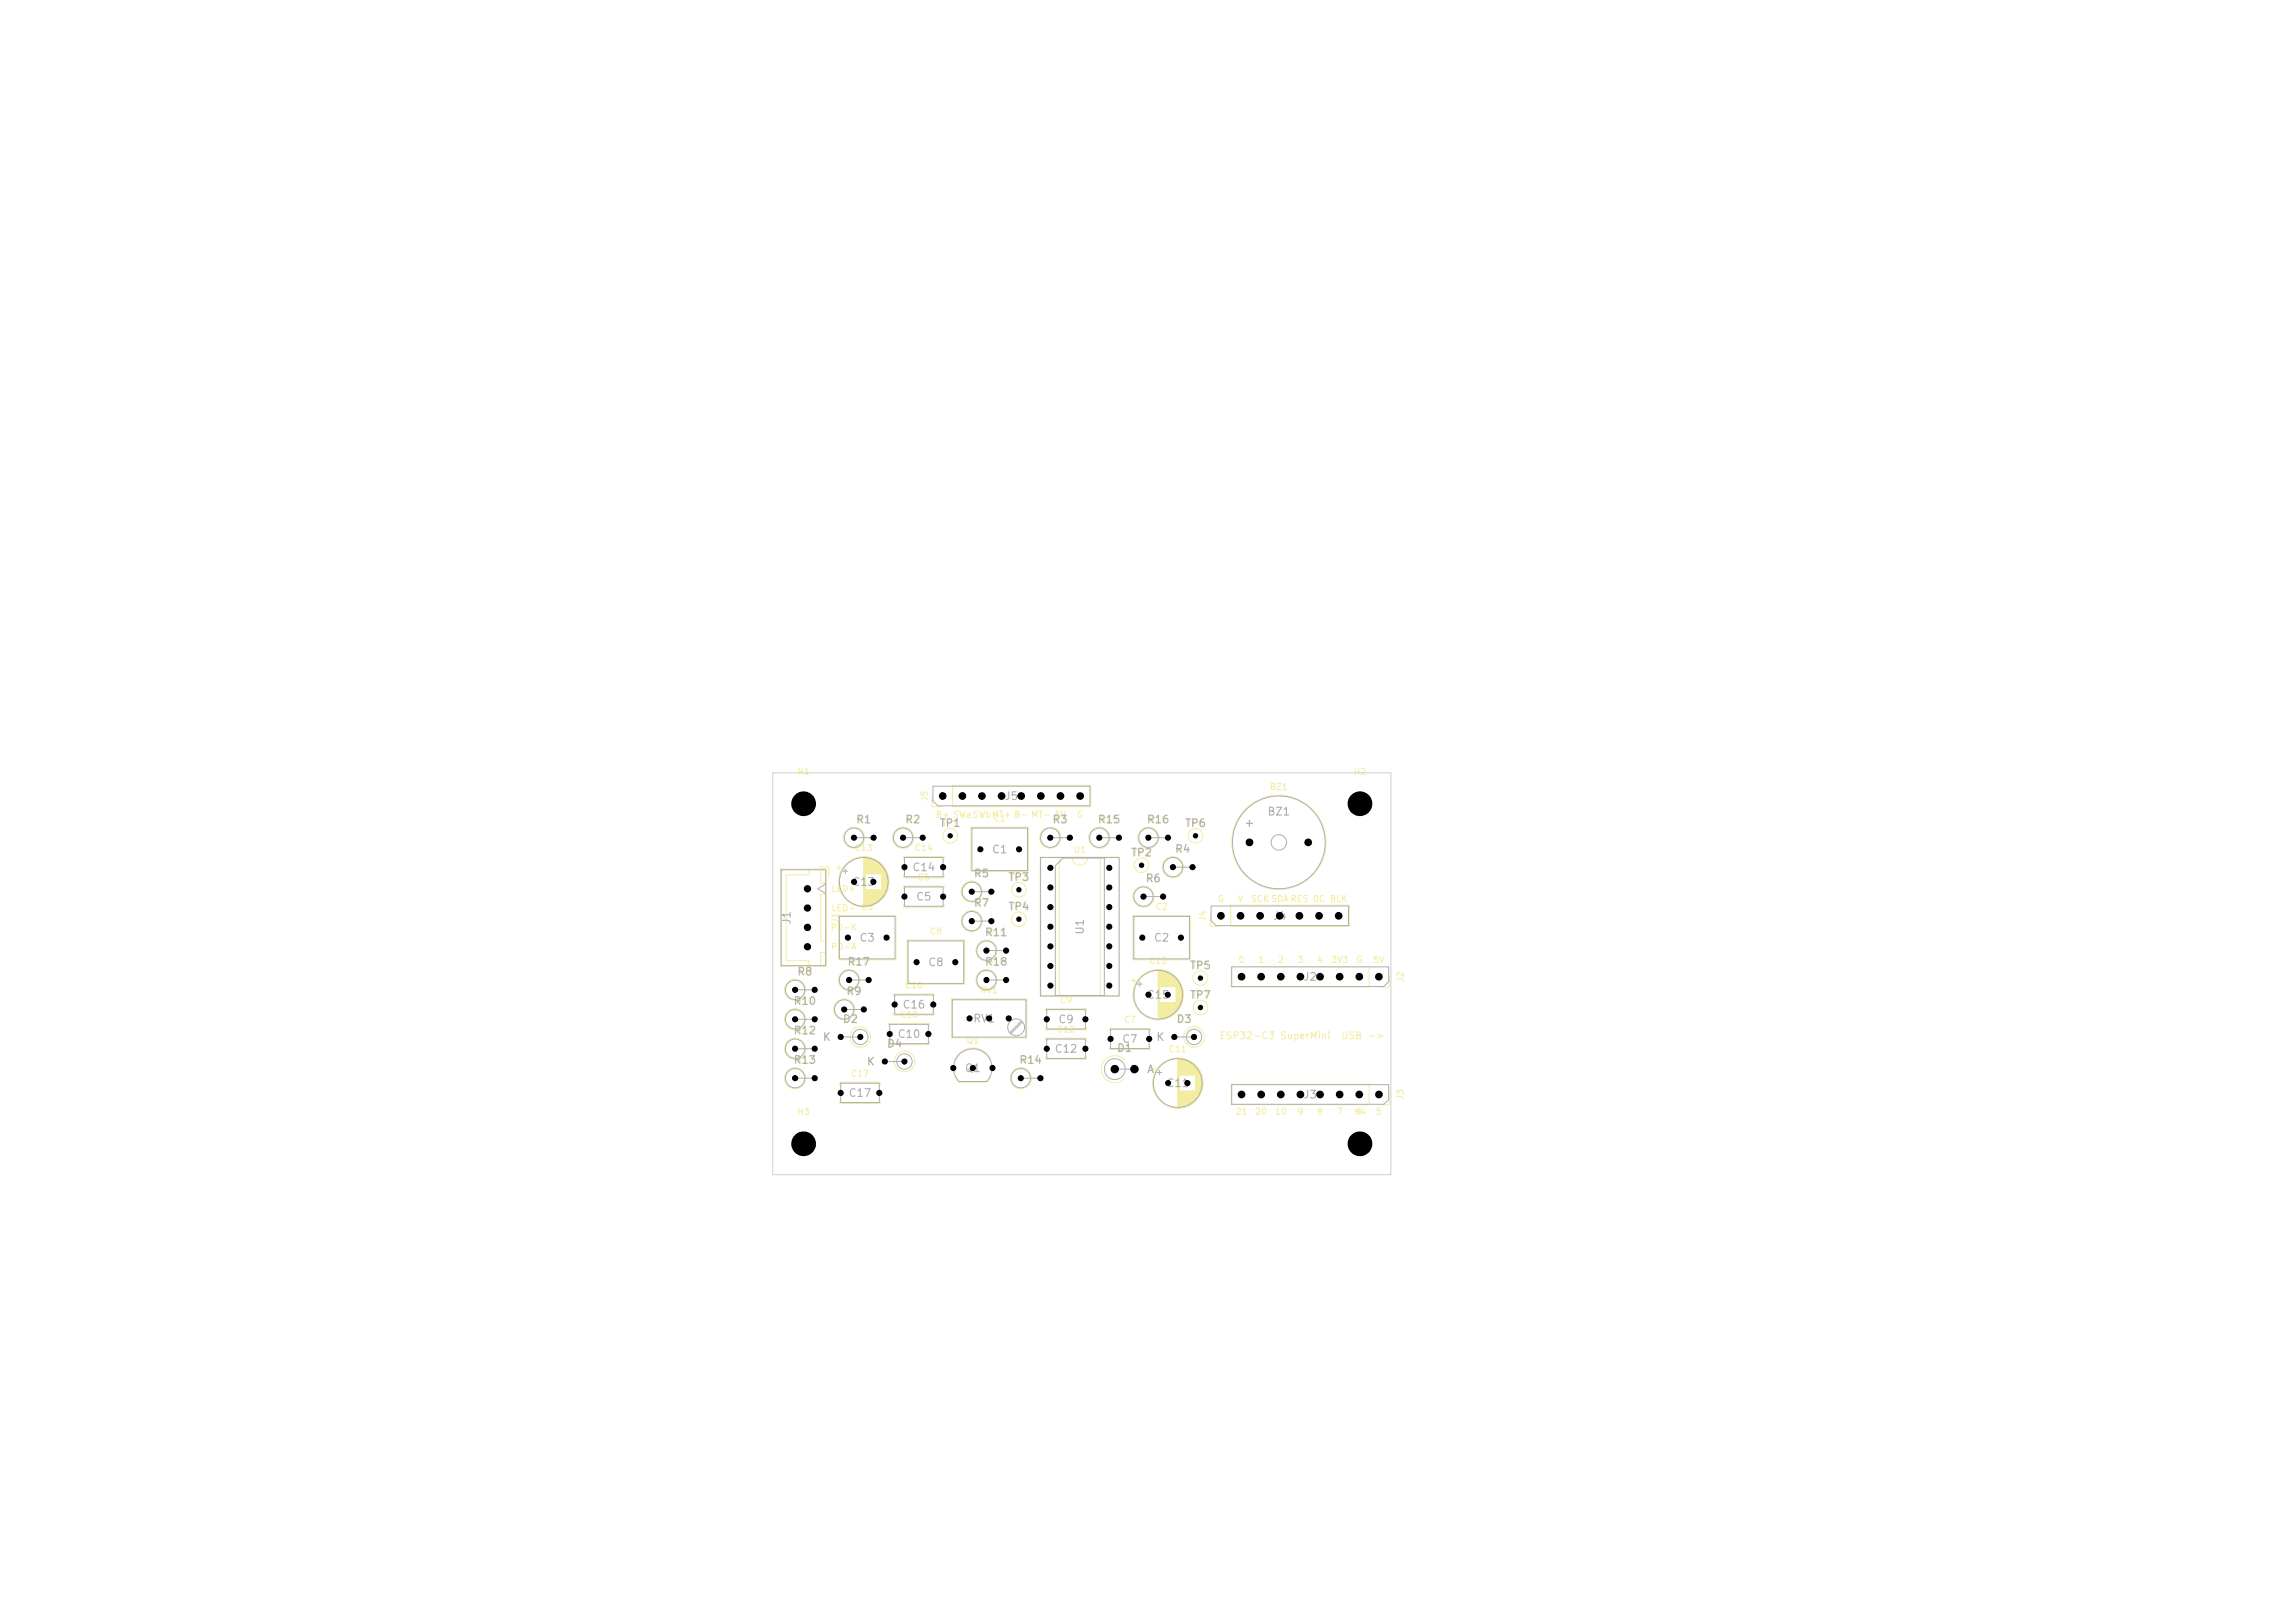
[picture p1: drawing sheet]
<svg xmlns="http://www.w3.org/2000/svg" width="297mm" height="210mm" viewBox="0 0 297 210" stroke-linecap="round" stroke-linejoin="round" font-family="sans-serif">
<defs><g id="words">
<g font-size="1" fill="#afafaf">
<text x="110.7" y="106.8">R1</text>
<text x="117.1" y="106.8">R2</text>
<text x="121.5" y="107.3">TP1</text>
<text x="129.9" y="103.8">J5</text>
<text x="136.1" y="106.8">R3</text>
<text x="142" y="106.8">R15</text>
<text x="148.3" y="106.8">R16</text>
<text x="153.3" y="107.3">TP6</text>
<text x="163.9" y="105.8">BZ1</text>
<text x="118" y="113">C14</text>
<text x="125.9" y="113.8">R5</text>
<text x="128.3" y="110.7">C1</text>
<text x="146.3" y="111.1">TP2</text>
<text x="152" y="110.6">R4</text>
<text x="102.6" y="119.7" transform="rotate(-90 102.6 119.7)">J1</text>
<text x="110.2" y="114.9">C13</text>
<text x="118.5" y="116.8">C5</text>
<text x="125.9" y="117.6">R7</text>
<text x="130.4" y="118">TP4</text>
<text x="130.4" y="114.2">TP3</text>
<text x="148.2" y="114.4">R6</text>
<text x="164.7" y="119.3">J4</text>
<text x="109.6" y="125.2">R17</text>
<text x="111.2" y="122.1">C3</text>
<text x="120" y="125.3">C8</text>
<text x="127.4" y="121.4">R11</text>
<text x="127.4" y="125.2">R18</text>
<text x="140.5" y="121" transform="rotate(-90 140.5 121)">U1</text>
<text x="149.3" y="122.1">C2</text>
<text x="153.9" y="125.7">TP5</text>
<text x="102.6" y="130.3">R10</text>
<text x="103.1" y="126.5">R8</text>
<text x="109.4" y="129">R9</text>
<text x="116.7" y="130.7">C16</text>
<text x="148.3" y="129.5">C15</text>
<text x="153.9" y="129.5">TP7</text>
<text x="168.6" y="127.1">J2</text>
<text x="102.6" y="134.1">R12</text>
<text x="102.6" y="137.9">R13</text>
<text x="109" y="132.6">D2</text>
<text x="114.7" y="135.8">D4</text>
<text x="116.1" y="134.6">C10</text>
<text x="125.9" y="132.5">RV1</text>
<text x="131.8" y="137.9">R14</text>
<text x="136.4" y="136.5">C12</text>
<text x="136.9" y="132.6">C9</text>
<text x="144.5" y="136.3">D1</text>
<text x="145.1" y="135.2">C7</text>
<text x="152.2" y="132.6">D3</text>
<text x="109.7" y="142.2">C17</text>
<text x="124.8" y="139">Q1</text>
<text x="150.9" y="140.9">C11</text>
<text x="168.6" y="142.4">J3</text>
</g>
<g font-size="1" fill="#f2eda1">
<text x="161" y="107.2">+</text>
<text x="106.4" y="134.9">K</text>
<text x="149.6" y="134.9">K</text>
<text x="112.1" y="138.1">K</text>
<text x="148.4" y="139.1">A</text>
</g>
<g font-size=".9" fill="#f2eda1">
<text x="157.7" y="134.7">ESP32-C3 SuperMini</text>
<text x="173.5" y="134.7">USB -&gt;</text>
</g>
<g font-size=".8" fill="#f2eda1">
<text x="103.1" y="100.5">H1</text>
<text x="175.1" y="100.5">H2</text>
<text x="120.2" y="103.8" transform="rotate(-90 120.2 103.8)">J5</text>
<text x="121" y="106">B+ SWaSWbMT+ B- MT- 5V</text>
<text x="128.5" y="106.5">C1</text>
<text x="139.3" y="106">G</text>
<text x="164.3" y="102.4">BZ1</text>
<text x="110.5" y="110.3">C13</text>
<text x="118.3" y="110.3">C14</text>
<text x="138.9" y="110.6">U1</text>
<text x="107.5" y="115.6">LED+</text>
<text x="107.5" y="118.1">LED- C3</text>
<text x="108.7" y="119.5" transform="rotate(-90 108.7 119.5)">J1</text>
<text x="118.7" y="114.1">C5</text>
<text x="149.5" y="117.9">C2</text>
<text x="156.2" y="119.3" transform="rotate(-90 156.2 119.3)">J4</text>
<text x="157.5" y="116.9">G</text>
<text x="160.1" y="116.9">V</text>
<text x="161.8" y="116.9">SCKSDARES DC BLK</text>
<text x="107.4" y="120.6">PD-K</text>
<text x="107.5" y="123.1">PD-A</text>
<text x="120.3" y="121.1">C8</text>
<text x="148.6" y="124.9">C15</text>
<text x="160.2" y="124.8">0</text>
<text x="162.7" y="124.8">1</text>
<text x="165.3" y="124.8">2</text>
<text x="167.8" y="124.8">3</text>
<text x="170.4" y="124.8">4</text>
<text x="172.2" y="124.8">3V3</text>
<text x="175.4" y="124.8">G</text>
<text x="177.6" y="124.8">5V</text>
<text x="116.4" y="131.9">C10</text>
<text x="117" y="128.1">C16</text>
<text x="126.8" y="128.7">RV1</text>
<text x="137.1" y="130">C9</text>
<text x="181.8" y="127.1" transform="rotate(-90 181.8 127.1)">J2</text>
<text x="125" y="135.2">Q1</text>
<text x="136.7" y="133.8">C12</text>
<text x="145.4" y="132.5">C7</text>
<text x="151.2" y="136.3">C11</text>
<text x="110.1" y="139.5">C17</text>
<text x="181.8" y="142.4" transform="rotate(-90 181.8 142.4)">J3</text>
<text x="103.1" y="144.5">H3</text>
<text x="159.8" y="144.4">21</text>
<text x="162.4" y="144.4">20</text>
<text x="164.9" y="144.4">10</text>
<text x="167.8" y="144.4">9</text>
<text x="170.4" y="144.4">8</text>
<text x="172.9" y="144.4">7</text>
<text x="175.1" y="144.5">H4</text>
<text x="175.4" y="144.4">6</text>
<text x="178" y="144.4">5</text>
</g>
</g></defs>
<g fill="none" stroke="#f2eda1" stroke-width=".13">
<path d="M101 112.4h6v12.7h-6zM104.7 112.5v.7h-3v11.1h3v.8M106 112.2h1.2v1.2M106.2 112.5h.8v1.7h-.8zM106.2 115.8h.8v6h-.8zM108.3 112.3h.6M108.5 118.5h7.4v5.7h-7.4zM108.6 112v.6M111.8 110.9v6.4M111.9 110.9v6.4M111.9 108.4h.1M112 110.9v6.4"/>
<path d="M112 110.9v2.2M112 115.1v2.2M112.1 110.9v2.2M112.1 115.1v2.2M112.2 110.9v2.2M112.2 115.1v2.2M112.3 110.9v2.2M112.3 115.1v2.2M112.4 110.9v2.2M112.4 115.1v2.2M112.5 110.9v2.2M112.5 115.1v2.2"/>
<path d="M112.5 111v2.1M112.5 115.1v2.1M112.6 111v2.1M112.6 115.1v2.1M112.7 111v2.1M112.7 115.1v2.1M112.8 111v2.1M112.8 115.1v2.1M112.9 111.1v2M112.9 115.1v2.1M112.9 115.1v2M113 111.1v2"/>
<path d="M113 115.1v2M113.1 111.1v2M113.1 115.1v2M113.1 111.2v1.9M113.1 115.1v1.9M113.2 111.2v1.9M113.2 115.1v1.9M113.3 111.2v1.9M113.3 115.1v1.9M113.3 111.3v1.8M113.3 115.1v1.8M113.4 111.3v1.8"/>
<path d="M113.4 115.1v1.8M113.5 111.3v1.8M113.5 115.1v1.8M113.5 111.4v1.7M113.5 115.1v1.7M113.6 111.4v1.7M113.6 115.1v1.7M113.7 111.5v1.6M113.7 115.1v1.6M113.8 111.6v1.5M113.8 115.1v1.6M113.8 115.1v1.5"/>
<path d="M113.9 111.6v1.5M113.9 115.1v1.5M113.9 111.7v1.4M113.9 115.1v1.4M114 111.7v1.4M114 115.1v1.4M114 111.8v1.3M114 115.1v1.3M114.1 111.8v1.3M114.1 115.1v1.3M114.1 111.8v4.6M114.1 111.9v4.4"/>
<path d="M114.2 111.9v4.4M114.2 112v4.2M114.3 112v4.2M114.3 112.1v4.1M114.3 112.1v4M114.4 112.2v3.9M114.4 112.2v3.8M114.5 112.3v3.6M114.5 112.4v3.4M114.6 112.5v3.3M114.6 112.5v3.2M114.7 112.6v3"/>
<path d="M114.7 112.7v2.8M114.7 112.8v2.7M114.8 112.8v2.6M114.8 112.9v2.4M114.9 113v2.2M114.9 113.2v1.8M114.9 113.3v1.6M115 113.5v1.2M115 113.7v.8M116.9 111.2v-.4h5.3v.4M116.9 113.2v.4h5.3v-.4M116.9 115v-.4h5.3v.4"/>
<path d="M116.9 117v.4h5.3v-.4M118.2 108.4h.1M120.6 103v1.4h1.4M123.3 101.6h17.9v2.8h-17.9zM125.7 107h7.4v5.8h-7.4zM127.1 119.2h.1M127.1 115.4h.1M134.6 110.9h10.3v18h-10.3zM137.1 111h1.6a1 1 0 0 0 1 1 1 1 0 0 0 1-1h1.7v17.9h-5.3zM137.3 108.4h.1M143.6 108.4h.1M146.6 118.5h7.4v5.7h-7.4z"/>
<path d="M149.3 116h.1M150 108.4h.1M153.2 112.2h.1M156.6 118.5v1.4h1.4M159.3 117.1h15.3v2.8h-15.3zM104.3 135.7h.1M104.3 139.5h.1M104.3 128.1h.1M104.3 131.9h.1M106.2 123.2h.8v1.9h-.8zM109.9 134.2h.1M110.6 130.6h.1"/>
<path d="M111.2 126.8h.1M115 132.8v-.4h5.3v.4M115 134.8v.4h5.3v-.4M115.6 137.4h.1M115.7 129v-.4h5.2v.4M115.7 131v.4h5.2v-.4M117.4 121.6h7.4v5.8h-7.4zM123.1 129.3h9.8v5h-9.8zM123.5 137.1a2.6 2.6 0 0 1 2.4-1.5 2.6 2.6 0 0 1 2.4 1.5M123.6 139.3l.5 .8h3.6l.5-.8M129 126.8h.1M129 123h.1"/>
<path d="M133.5 139.5h.1M135.3 134.7v-.4h5.3v.4M135.3 130.9v-.4h5.3v.4M135.3 132.9v.4h5.3v-.4M135.3 136.7v.4h5.3v-.4M143.6 133.4v-.3h5.2v.3M143.6 135.5v.3h5.2v-.3M145.5 137.1a1.75 1.75 0 0 0-2.5 0 1.75 1.75 0 0 0 0 2.5 1.75 1.75 0 0 0 2.5 0M146.4 126.9h.6M146.7 126.6v.6M148.9 138.3h.6M149.2 138v.6"/>
<path d="M149.9 125.5v6.4M150 125.5v6.4M150.1 125.5v6.4M150.1 125.5v2.2M150.1 129.8v2.1M150.2 125.5v2.2M150.2 129.8v2.1M150.3 125.5v2.2M150.3 129.8v2.1M150.4 125.5v2.2M150.4 129.8v2.1M150.5 125.5v2.2"/>
<path d="M150.5 129.8v2.1M150.6 125.6v2.1M150.6 129.8v2.1M150.7 125.6v2.1M150.7 129.8v2M150.8 125.6v2.1M150.8 129.8v2M150.9 125.6v2.1M150.9 129.8v2M150.9 125.7v2M151 125.7v2M151 129.8v2"/>
<path d="M151 129.8v1.9M151.1 125.7v2M151.1 129.8v1.9M151.2 125.7v2M151.2 129.8v1.9M151.2 125.8v1.9M151.2 129.8v1.8M151.3 125.8v1.9M151.3 129.8v1.8M151.4 125.8v1.9M151.4 129.8v1.8M151.4 125.9v1.8"/>
<path d="M151.4 129.8v1.7M151.5 125.9v1.8M151.5 129.8v1.7M151.6 125.9v1.8M151.6 129.8v1.7M151.6 126v1.7M151.6 129.8v1.6M151.7 126v1.7M151.7 129.8v1.6M151.8 126.1v1.6M151.8 129.8v1.5M151.9 126.2v1.5"/>
<path d="M151.9 129.8v1.5M151.9 129.8v1.4M152 126.2v1.5M152 129.8v1.4M152 126.3v1.4M152 129.8v1.3M152.1 126.3v1.4M152.1 129.8v1.3M152.1 126.4v1.3M152.2 126.4v1.3M152.2 129.8v1.2M152.2 126.4v4.6"/>
<path d="M152.2 126.5v4.4M152.3 126.5v4.4M152.3 126.6v4.2M152.4 126.6v4.2M152.4 126.7v4.1M152.4 136.9v6.5M152.4 126.7v4M152.5 136.9v6.5M152.5 126.8v3.9M152.5 126.8v3.8M152.6 126.9v3.6M152.6 136.9v6.5"/>
<path d="M152.6 127v3.4M152.7 136.9v2.2M152.7 127.1v3.3M152.7 127.1v3.2M152.8 127.2v3M152.8 136.9v2.2M152.8 127.3v2.8M152.8 127.4v2.7M152.9 136.9v2.2M152.9 127.5v2.5M152.9 127.5v2.4M152.9 137v2.1"/>
<path d="M153 127.7v2.1M153 137v2.1M153 127.8v1.9M153 127.9v1.6M153.1 137v2.1M153.1 134.2h.1M153.1 128.1v1.2M153.1 128.3v.8M153.2 137v2.1M153.3 137v2.1M153.4 137.1v2M153.5 137.1v2"/>
<path d="M153.6 137.1v2M153.7 137.2v1.9M153.8 137.2v1.9M153.9 137.2v1.9M153.9 137.3v1.8M154 137.3v1.8M154.1 137.4v1.7M154.2 137.4v1.7M154.2 137.5v1.6M154.3 137.5v1.6M154.4 137.6v1.5M154.5 137.6v1.5"/>
<path d="M154.5 137.7v1.4M154.6 137.7v1.4M154.6 137.8v1.3M154.7 137.8v1.3M154.7 137.9v4.5M154.8 137.9v4.5M154.8 138v4.3M154.9 138v4.3M154.9 138.1v4.1M155 138.1v4M155 138.2v3.9M155.1 138.3v3.7"/>
<path d="M155.1 138.4v3.5M155.2 138.4v3.5M155.2 138.5v3.3M155.3 138.6v3.1M155.3 138.7v2.9M155.4 138.8v2.7M155.4 138.9v2.5M155.5 139v2.3M155.5 139.1v2.1M155.5 139.2v1.9M155.6 139.3v1.6M155.6 139.5v1.3"/>
<path d="M155.7 139.7v.8M159.3 125.1h17.9v2.6h-17.9zM179.8 126.4v1.3h-1.4M108.7 140.4v-.4h5.2v.4M108.7 142.4v.4h5.2v-.4M152.7 141.2v2.2M152.8 141.2v2.2M152.8 141.2v2.1M152.9 141.2v2.1M153 141.2v2.1M153.1 141.2v2.1M153.2 141.2v2.1"/>
<path d="M153.3 141.2v2.1M153.3 141.2v2M153.4 141.2v2M153.5 141.2v2M153.6 141.2v2M153.6 141.2v1.9M153.7 141.2v1.9M153.8 141.2v1.9M153.9 141.2v1.8M154 141.2v1.8M154.1 141.2v1.7M154.2 141.2v1.7"/>
<path d="M154.2 141.2v1.6M154.3 141.2v1.6M154.3 141.2v1.5M154.4 141.2v1.5M154.5 141.2v1.5M154.5 141.2v1.4M154.6 141.2v1.4M154.6 141.2v1.3M154.7 141.2v1.3M154.7 141.2v1.2M159.3 140.3h17.9v2.7h-17.9zM179.8 141.6v1.4h-1.4"/>
<circle cx="110.5" cy="108.4" r="1.37"/>
<circle cx="111.8" cy="114.1" r="3.3"/>
<circle cx="116.9" cy="108.4" r="1.37"/>
<circle cx="123" cy="108.1" r=".95"/>
<circle cx="125.8" cy="119.2" r="1.37"/>
<circle cx="125.8" cy="115.4" r="1.37"/>
<circle cx="131.9" cy="118.9" r=".95"/>
<circle cx="131.9" cy="115.1" r=".95"/>
<circle cx="135.9" cy="108.4" r="1.37"/>
<circle cx="142.3" cy="108.4" r="1.37"/>
<circle cx="147.7" cy="112" r=".95"/>
<circle cx="148" cy="116" r="1.37"/>
<circle cx="148.6" cy="108.4" r="1.37"/>
<circle cx="151.8" cy="112.2" r="1.37"/>
<circle cx="154.7" cy="108.1" r=".95"/>
<circle cx="165.5" cy="109" r="6.1"/>
<circle cx="102.9" cy="128.1" r="1.37"/>
<circle cx="102.9" cy="131.9" r="1.37"/>
<circle cx="102.9" cy="135.7" r="1.37"/>
<circle cx="102.9" cy="139.5" r="1.37"/>
<circle cx="109.2" cy="130.6" r="1.37"/>
<circle cx="109.9" cy="126.8" r="1.37"/>
<circle cx="111.3" cy="134.2" r="1.33"/>
<circle cx="117.1" cy="137.4" r="1.33"/>
<circle cx="127.7" cy="126.8" r="1.37"/>
<circle cx="127.7" cy="123" r="1.37"/>
<circle cx="132.1" cy="139.5" r="1.37"/>
<circle cx="149.9" cy="128.7" r="3.3"/>
<circle cx="154.5" cy="134.2" r="1.33"/>
<circle cx="155.4" cy="130.4" r=".95"/>
<circle cx="155.4" cy="126.6" r=".95"/>
<circle cx="152.4" cy="140.1" r="3.3"/>
</g>
<g fill="none" stroke="#afafaf" stroke-width=".13">
<path d="M101.1 112.5h5.7v12.4h-5.7zM106.8 114.4l-1 .6 1 .6M108.6 118.6h7.2v5.5h-7.2zM109.1 112.7h.6M109.4 112.4v.6M110.5 108.4h2.6M116.9 108.4h2.5M117.1 111h5v2.5h-5zM117.1 114.8h5v2.5h-5zM120.7 101.7h20.3v2.6h-19.6l-.7-.7zM125.8 119.2h2.5M125.8 115.4h2.5"/>
<path d="M125.8 107.1h7.2v5.5h-7.2zM134.7 111h10.1v17.9h-10.1zM135.9 108.4h2.6M136.6 112l1-1h5.3v17.8h-6.3zM142.3 108.4h2.5M146.7 118.6h7.2v5.5h-7.2zM148 116h2.5M148.6 108.4h2.6M151.8 112.2h2.5M156.7 117.2h17.8v2.6h-17.1l-.7-.7zM102.9 135.7h2.5M102.9 139.5h2.5"/>
<path d="M102.9 128.1h2.5M102.9 131.9h2.5M108.8 134.2h2.5M109.2 130.6h2.6M109.9 126.8h2.5M114.5 137.4h2.5M115.1 132.5h5v2.5h-5zM115.8 128.7h5v2.5h-5zM117.5 121.8h7.2v5.4h-7.2zM123.2 129.4h9.6v4.8h-9.6zM124.2 140h3.5a2.48 2.48 0 0 0 0-3.6 2.48 2.48 0 0 0-3.6 0 2.48 2.48 0 0 0 0 3.6M127.7 126.8h2.5"/>
<path d="M127.7 123h2.5M132.1 139.5h2.5M132.2 132.1l-1.5 1.5M132.3 132.2l-1.5 1.6M135.5 134.5h5v2.4h-5zM135.5 130.6h5v2.5h-5zM143.7 133.2h5v2.5h-5zM144.3 138.3h2.5M147.2 127.3h.6M147.5 127v.7M149.7 138.8h.7M150 138.5v.6"/>
<path d="M152 134.2h2.5M159.4 125.1h20.3v1.9l-.6 .7h-19.7zM108.8 140.2h5v2.5h-5zM159.4 140.4h20.3v1.9l-.6 .6h-19.7z"/>
<circle cx="110.5" cy="108.4" r="1.25"/>
<circle cx="111.8" cy="114.1" r="3.1"/>
<circle cx="116.9" cy="108.4" r="1.25"/>
<circle cx="125.8" cy="119.2" r="1.25"/>
<circle cx="125.8" cy="115.4" r="1.25"/>
<circle cx="135.9" cy="108.4" r="1.25"/>
<circle cx="142.3" cy="108.4" r="1.25"/>
<circle cx="148" cy="116" r="1.25"/>
<circle cx="148.6" cy="108.4" r="1.25"/>
<circle cx="151.8" cy="112.2" r="1.25"/>
<circle cx="165.5" cy="109" r="6"/>
<circle cx="165.5" cy="109" r="1"/>
<circle cx="102.9" cy="131.9" r="1.25"/>
<circle cx="102.9" cy="135.7" r="1.25"/>
<circle cx="102.9" cy="128.1" r="1.25"/>
<circle cx="102.9" cy="139.5" r="1.25"/>
<circle cx="109.2" cy="130.6" r="1.25"/>
<circle cx="109.9" cy="126.8" r="1.25"/>
<circle cx="111.3" cy="134.2" r="1"/>
<circle cx="117" cy="137.4" r="1"/>
<circle cx="127.7" cy="126.8" r="1.25"/>
<circle cx="127.7" cy="123" r="1.25"/>
<circle cx="131.5" cy="132.9" r="1.09"/>
<circle cx="132.1" cy="139.5" r="1.25"/>
<circle cx="144.3" cy="138.3" r="1.35"/>
<circle cx="149.9" cy="128.7" r="3.1"/>
<circle cx="154.5" cy="134.2" r="1"/>
<circle cx="152.4" cy="140.1" r="3.1"/>
</g>
<path d="M100 100h80v52h-80z" fill="none" stroke="#d0d2cd" stroke-width=".13"/>
<g fill="#000">
<circle cx="104" cy="104" r="1.6"/>
<circle cx="104.5" cy="115" r=".47"/>
<circle cx="104.5" cy="117.5" r=".48"/>
<circle cx="110.5" cy="108.4" r=".4"/>
<circle cx="110.5" cy="114.1" r=".4"/>
<circle cx="113" cy="114.1" r=".4"/>
<circle cx="113.1" cy="108.4" r=".4"/>
<circle cx="116.9" cy="108.4" r=".4"/>
<circle cx="117.1" cy="116" r=".4"/>
<circle cx="117.1" cy="112.2" r=".4"/>
<circle cx="119.4" cy="108.4" r=".4"/>
<circle cx="122" cy="103" r=".5"/>
<circle cx="122.1" cy="112.2" r=".4"/>
<circle cx="122.1" cy="116" r=".4"/>
<circle cx="123" cy="108.1" r=".35"/>
<circle cx="124.5" cy="103" r=".5"/>
<circle cx="125.8" cy="115.4" r=".4"/>
<circle cx="125.8" cy="119.2" r=".4"/>
<circle cx="126.9" cy="109.9" r=".4"/>
<circle cx="127.1" cy="103" r=".5"/>
<circle cx="128.3" cy="115.4" r=".4"/>
<circle cx="128.3" cy="119.2" r=".4"/>
<circle cx="129.6" cy="103" r=".5"/>
<circle cx="131.9" cy="118.9" r=".35"/>
<circle cx="131.9" cy="115.1" r=".35"/>
<circle cx="131.9" cy="109.9" r=".4"/>
<circle cx="132.2" cy="103" r=".5"/>
<circle cx="134.7" cy="103" r=".5"/>
<circle cx="135.9" cy="108.4" r=".4"/>
<circle cx="135.9" cy="114.8" r=".4"/>
<circle cx="135.9" cy="119.9" r=".4"/>
<circle cx="135.9" cy="112.3" r=".4"/>
<circle cx="135.9" cy="117.4" r=".4"/>
<circle cx="137.2" cy="103" r=".5"/>
<circle cx="138.5" cy="108.4" r=".4"/>
<circle cx="139.8" cy="103" r=".5"/>
<circle cx="142.3" cy="108.4" r=".4"/>
<circle cx="143.6" cy="114.8" r=".4"/>
<circle cx="143.6" cy="117.4" r=".4"/>
<circle cx="143.6" cy="112.3" r=".4"/>
<circle cx="143.6" cy="119.9" r=".4"/>
<circle cx="144.8" cy="108.4" r=".4"/>
<circle cx="147.7" cy="112" r=".35"/>
<circle cx="148" cy="116" r=".4"/>
<circle cx="148.6" cy="108.4" r=".4"/>
<circle cx="150.5" cy="116" r=".4"/>
<circle cx="151.2" cy="108.4" r=".4"/>
<circle cx="151.8" cy="112.2" r=".4"/>
<circle cx="154.3" cy="112.2" r=".4"/>
<circle cx="154.7" cy="108.1" r=".35"/>
<circle cx="158" cy="118.5" r=".5"/>
<circle cx="160.5" cy="118.5" r=".5"/>
<circle cx="161.7" cy="109" r=".5"/>
<circle cx="163.1" cy="118.5" r=".5"/>
<circle cx="165.6" cy="118.5" r=".5"/>
<circle cx="168.2" cy="118.5" r=".5"/>
<circle cx="169.3" cy="109" r=".5"/>
<circle cx="170.7" cy="118.5" r=".5"/>
<circle cx="173.2" cy="118.5" r=".5"/>
<circle cx="176" cy="104" r="1.6"/>
<circle cx="102.9" cy="131.9" r=".4"/>
<circle cx="102.9" cy="128.1" r=".4"/>
<circle cx="102.9" cy="135.7" r=".4"/>
<circle cx="102.9" cy="139.5" r=".4"/>
<circle cx="104.5" cy="120" r=".47"/>
<circle cx="104.5" cy="122.5" r=".48"/>
<circle cx="105.4" cy="139.5" r=".4"/>
<circle cx="105.4" cy="135.7" r=".4"/>
<circle cx="105.4" cy="128.1" r=".4"/>
<circle cx="105.4" cy="131.9" r=".4"/>
<circle cx="108.8" cy="134.2" r=".4"/>
<circle cx="109.2" cy="130.6" r=".4"/>
<circle cx="109.7" cy="121.3" r=".4"/>
<circle cx="109.9" cy="126.8" r=".4"/>
<circle cx="111.3" cy="134.2" r=".4"/>
<circle cx="111.8" cy="130.6" r=".4"/>
<circle cx="112.4" cy="126.8" r=".4"/>
<circle cx="114.5" cy="137.4" r=".4"/>
<circle cx="114.7" cy="121.3" r=".4"/>
<circle cx="115.1" cy="133.8" r=".4"/>
<circle cx="115.8" cy="130" r=".4"/>
<circle cx="117.1" cy="137.4" r=".4"/>
<circle cx="118.6" cy="124.5" r=".4"/>
<circle cx="120.1" cy="133.8" r=".4"/>
<circle cx="120.8" cy="130" r=".4"/>
<circle cx="123.4" cy="138.2" r=".4"/>
<circle cx="123.6" cy="124.5" r=".4"/>
<circle cx="125.5" cy="131.8" r=".4"/>
<circle cx="125.9" cy="138.2" r=".4"/>
<circle cx="127.7" cy="126.8" r=".4"/>
<circle cx="127.7" cy="123" r=".4"/>
<circle cx="128" cy="131.8" r=".4"/>
<circle cx="128.4" cy="138.2" r=".4"/>
<circle cx="130.2" cy="126.8" r=".4"/>
<circle cx="130.2" cy="123" r=".4"/>
<circle cx="130.5" cy="131.8" r=".4"/>
<circle cx="132.1" cy="139.5" r=".4"/>
<circle cx="134.6" cy="139.5" r=".4"/>
<circle cx="135.5" cy="131.9" r=".4"/>
<circle cx="135.5" cy="135.7" r=".4"/>
<circle cx="135.9" cy="125" r=".4"/>
<circle cx="135.9" cy="127.5" r=".4"/>
<circle cx="135.9" cy="122.5" r=".4"/>
<circle cx="140.5" cy="131.9" r=".4"/>
<circle cx="140.5" cy="135.7" r=".4"/>
<circle cx="143.6" cy="122.5" r=".4"/>
<circle cx="143.6" cy="127.5" r=".4"/>
<circle cx="143.6" cy="125" r=".4"/>
<circle cx="143.7" cy="134.4" r=".4"/>
<circle cx="144.3" cy="138.3" r=".55"/>
<circle cx="146.8" cy="138.3" r=".55"/>
<circle cx="147.8" cy="121.3" r=".4"/>
<circle cx="148.6" cy="128.7" r=".4"/>
<circle cx="148.7" cy="134.4" r=".4"/>
<circle cx="151.1" cy="128.7" r=".4"/>
<circle cx="152" cy="134.2" r=".4"/>
<circle cx="152.8" cy="121.3" r=".4"/>
<circle cx="154.5" cy="134.2" r=".4"/>
<circle cx="155.4" cy="130.4" r=".35"/>
<circle cx="155.4" cy="126.6" r=".35"/>
<circle cx="160.7" cy="126.4" r=".5"/>
<circle cx="163.2" cy="126.4" r=".5"/>
<circle cx="165.8" cy="126.4" r=".5"/>
<circle cx="168.3" cy="126.4" r=".5"/>
<circle cx="170.8" cy="126.4" r=".5"/>
<circle cx="173.4" cy="126.4" r=".5"/>
<circle cx="175.9" cy="126.4" r=".5"/>
<circle cx="178.5" cy="126.4" r=".5"/>
<circle cx="104" cy="148" r="1.6"/>
<circle cx="108.8" cy="141.4" r=".4"/>
<circle cx="113.8" cy="141.4" r=".4"/>
<circle cx="151.2" cy="140.1" r=".4"/>
<circle cx="153.7" cy="140.1" r=".4"/>
<circle cx="160.7" cy="141.6" r=".5"/>
<circle cx="163.2" cy="141.6" r=".5"/>
<circle cx="165.8" cy="141.6" r=".5"/>
<circle cx="168.3" cy="141.6" r=".5"/>
<circle cx="170.8" cy="141.6" r=".5"/>
<circle cx="173.4" cy="141.6" r=".5"/>
<circle cx="175.9" cy="141.6" r=".5"/>
<circle cx="176" cy="148" r="1.6"/>
<circle cx="178.5" cy="141.6" r=".5"/>
</g>
<use href="#words"/>
</svg>
